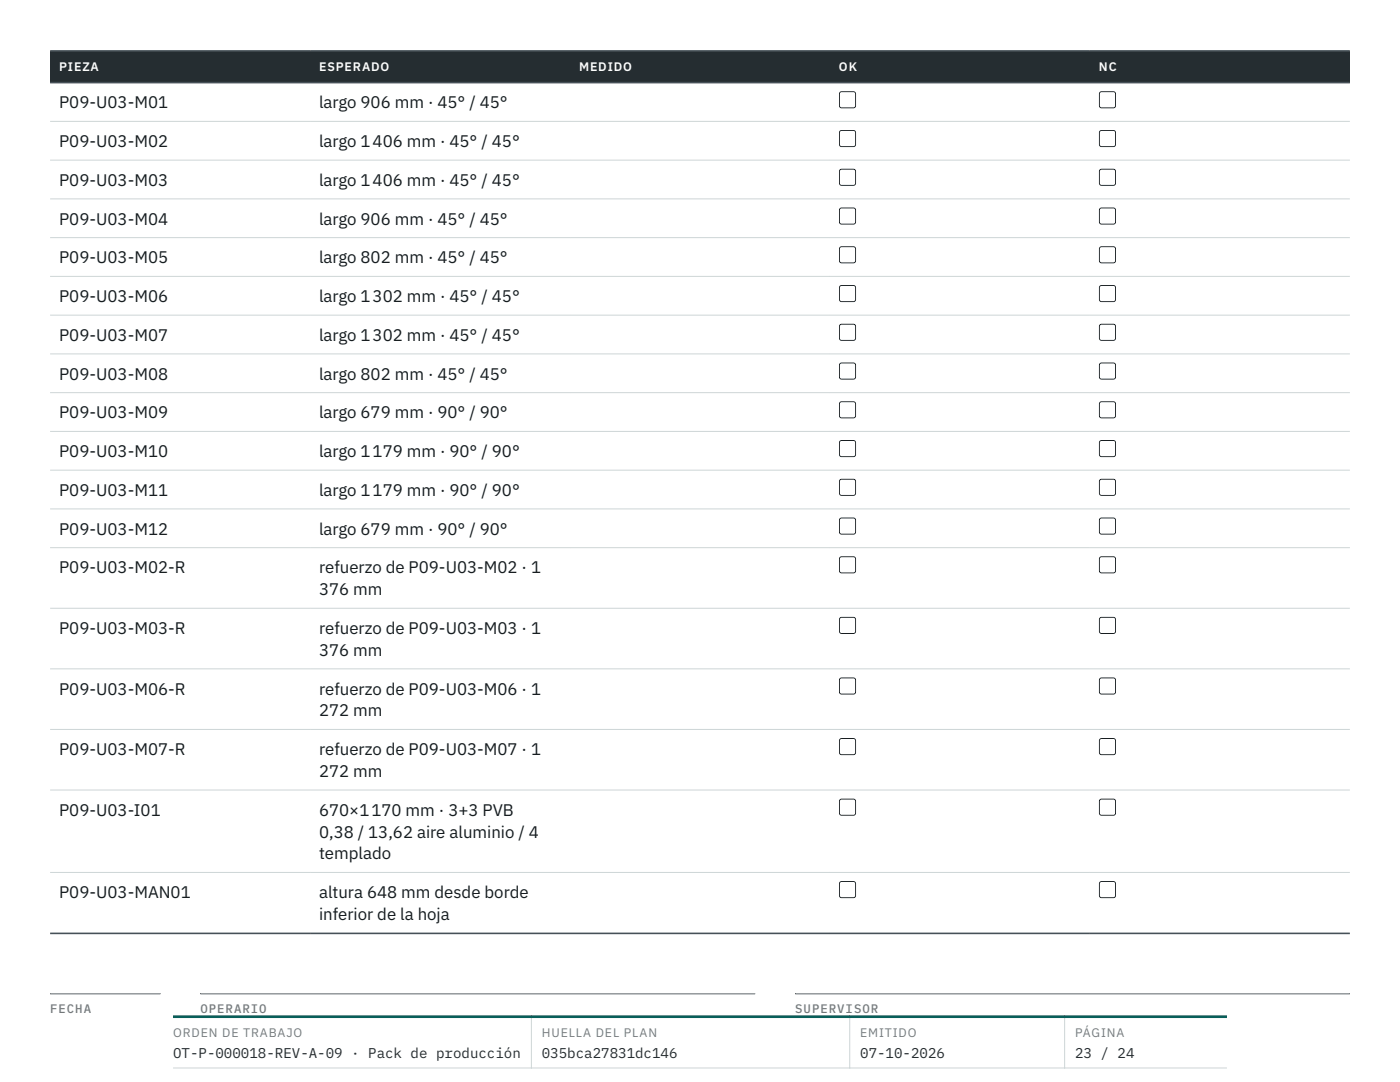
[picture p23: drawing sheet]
<svg xmlns="http://www.w3.org/2000/svg" width="279mm" height="216mm" viewBox="0 0 279 216" stroke-linecap="round" stroke-linejoin="round" font-family="sans-serif">
<defs><g id="words">
<g font-size="3.4" fill="#161c1f">
<text x="11.8" y="21.6">P09-U03-M01</text>
<text x="63.7" y="21.6">largo 906 mm · 45° / 45°</text>
<text x="11.8" y="29.3">P09-U03-M02</text>
<text x="63.7" y="29.3">largo 1 406 mm · 45° / 45°</text>
<text x="11.8" y="37.1">P09-U03-M03</text>
<text x="63.7" y="37.1">largo 1 406 mm · 45° / 45°</text>
<text x="11.8" y="44.8">P09-U03-M04</text>
<text x="63.7" y="44.8">largo 906 mm · 45° / 45°</text>
<text x="11.8" y="52.5">P09-U03-M05</text>
<text x="63.7" y="52.5">largo 802 mm · 45° / 45°</text>
<text x="11.8" y="60.3">P09-U03-M06</text>
<text x="63.7" y="60.3">largo 1 302 mm · 45° / 45°</text>
<text x="11.8" y="68">P09-U03-M07</text>
<text x="63.7" y="68">largo 1 302 mm · 45° / 45°</text>
<text x="11.8" y="75.7">P09-U03-M08</text>
<text x="63.7" y="75.7">largo 802 mm · 45° / 45°</text>
<text x="11.8" y="83.5">P09-U03-M09</text>
<text x="63.7" y="83.5">largo 679 mm · 90° / 90°</text>
<text x="11.8" y="91.2">P09-U03-M10</text>
<text x="63.7" y="91.2">largo 1 179 mm · 90° / 90°</text>
<text x="11.8" y="98.9">P09-U03-M11</text>
<text x="63.7" y="98.9">largo 1 179 mm · 90° / 90°</text>
<text x="11.8" y="106.7">P09-U03-M12</text>
<text x="63.7" y="106.7">largo 679 mm · 90° / 90°</text>
<text x="11.8" y="114.4">P09-U03-M02-R</text>
<text x="63.7" y="114.4">refuerzo de P09-U03-M02 · 1</text>
<text x="63.7" y="118.8">376 mm</text>
<text x="11.8" y="126.5">P09-U03-M03-R</text>
<text x="63.7" y="126.5">refuerzo de P09-U03-M03 · 1</text>
<text x="63.7" y="130.9">376 mm</text>
<text x="11.8" y="138.6">P09-U03-M06-R</text>
<text x="63.7" y="138.6">refuerzo de P09-U03-M06 · 1</text>
<text x="63.7" y="142.9">272 mm</text>
<text x="11.8" y="150.7">P09-U03-M07-R</text>
<text x="63.7" y="150.7">refuerzo de P09-U03-M07 · 1</text>
<text x="63.7" y="155">272 mm</text>
<text x="11.8" y="162.8">P09-U03-I01</text>
<text x="63.7" y="162.8">670×1 170 mm · 3+3 PVB</text>
<text x="63.7" y="167.1">0,38 / 13,62 aire aluminio / 4</text>
<text x="63.7" y="171.5">templado</text>
<text x="11.8" y="179.2">P09-U03-MAN01</text>
<text x="63.7" y="179.2">altura 648 mm desde borde</text>
<text x="63.7" y="183.6">inferior de la hoja</text>
</g>
<g font-size="2.8" fill="#252d31">
<text x="34.5" y="211">OT-P-000018-REV-A-09 · Pack de producción</text>
<text x="108.1" y="211">035bca27831dc146</text>
<text x="171.7" y="211">07-10-2026</text>
<text x="214.6" y="211">23 / 24</text>
</g>
<g font-size="2.5" fill="#fcfdfc">
<text x="11.8" y="14.2">PIEZA</text>
<text x="63.7" y="14.2">ESPERADO</text>
<text x="115.6" y="14.2">MEDIDO</text>
<text x="167.4" y="14.2">OK</text>
<text x="219.3" y="14.2">NC</text>
</g>
<g font-size="2.5" fill="#727d82">
<text x="10" y="202">FECHA</text>
<text x="40" y="202">OPERARIO</text>
<text x="158.7" y="202">SUPERVISOR</text>
<text x="34.5" y="206.9">ORDEN DE TRABAJO</text>
<text x="108.1" y="206.9">HUELLA DEL PLAN</text>
<text x="171.7" y="206.9">EMITIDO</text>
<text x="214.6" y="206.9">PÁGINA</text>
</g>
</g></defs>
<g fill="#252d31">
<path d="M10 10.2h51.9v6.3h-51.9z"/>
<path d="M61.9 10.2h51.9v6.3h-51.9z"/>
<path d="M113.8 10.2h51.8v6.3h-51.8z"/>
<path d="M165.6 10.2h51.9v6.3h-51.9z"/>
<path d="M217.5 10.2h51.9v6.3h-51.9z"/>
</g>
<g fill="none" stroke="#cdd5d6" stroke-width=".2">
<path d="M10 24.2h259.4M10 32h259.4M10 39.7h259.4M10 47.4h259.4M10 55.2h259.4M10 62.9h259.4M10 70.6h259.4M10 78.4h259.4M10 86.1h259.4M10 93.8h259.4M10 101.5h259.4M10 109.3h259.4"/>
<path d="M10 121.4h259.4M10 133.5h259.4M10 145.6h259.4M10 157.6h259.4M10 174.1h259.4"/>
</g>
<path d="M10 10.2h259.4M10 16.5h259.4M10 186.2h259.4" fill="none" stroke="#465158" stroke-width=".32"/>
<g fill="#161c1f">
<path d="M167.7 18.5l.2-.1h2.6l.2 .3-.1 2.6-.3 .1h-2.5l-.2-.3zM167.7 18.3l2.6-.1 .5 .3v2.6l-.2 .4-2.7 .1-.4-.2-.1-2.7z" fill-rule="evenodd"/>
<path d="M219.5 18.5l.3-.1h2.6l.1 .3v2.6l-.3 .1h-2.5l-.2-.3zM219.4 18.5l.4-.3 2.7 .1 .2 .4v2.7l-.5 .2-2.6-.1-.3-.4z" fill-rule="evenodd"/>
<path d="M167.7 26.3l.2-.2 2.6 .1 .2 .2-.1 2.6-.3 .2-2.5-.1-.2-.3zM167.7 26l2.6-.1 .5 .3v2.6l-.2 .5h-2.7l-.4-.2-.1-2.7z" fill-rule="evenodd"/>
<path d="M219.5 26.3l.3-.2 2.6 .1 .1 .2v2.6l-.3 .2-2.5-.1-.2-.3zM219.4 26.2l.4-.3 2.7 .1 .2 .4v2.7l-.5 .2h-2.6l-.3-.5z" fill-rule="evenodd"/>
<path d="M167.7 34l.2-.1h2.6l.2 .3-.1 2.5-.3 .2h-2.5l-.2-.3zM167.7 33.7h2.6l.5 .2v2.7l-.2 .4-2.7 .1-.4-.3-.1-2.6z" fill-rule="evenodd"/>
<path d="M219.7 33.9h2.5l.3 .1v2.6l-.1 .3h-2.6l-.3-.2v-2.5zM219.4 33.9l.4-.2h2.7l.2 .5v2.6l-.5 .3-2.6-.1-.3-.4z" fill-rule="evenodd"/>
<path d="M167.7 41.7l.2-.1h2.6l.2 .3-.1 2.6-.3 .1h-2.5l-.2-.3zM167.7 41.5l2.6-.1 .5 .3v2.6l-.2 .4-2.7 .1-.4-.2-.1-2.7z" fill-rule="evenodd"/>
<path d="M219.7 41.6h2.5l.3 .1v2.6l-.1 .3h-2.6l-.3-.1v-2.6zM219.4 41.7l.4-.3 2.7 .1 .2 .4v2.7l-.5 .2-2.6-.1-.3-.4z" fill-rule="evenodd"/>
<path d="M167.7 49.5l.2-.2 2.6 .1 .2 .2-.1 2.6-.3 .2-2.5-.1-.2-.3zM167.7 49.2l2.6-.1 .5 .3v2.6l-.2 .5h-2.7l-.4-.2-.1-2.7z" fill-rule="evenodd"/>
<path d="M219.7 49.4l2.5-.1 .3 .2v2.5l-.1 .3-2.6 .1-.3-.2v-2.6zM219.4 49.4l.4-.3 2.7 .1 .2 .4v2.7l-.5 .2h-2.6l-.3-.5z" fill-rule="evenodd"/>
<path d="M167.7 57.2l.2-.1h2.6l.2 .3-.1 2.5-.3 .2h-2.5l-.2-.3zM167.7 56.9h2.6l.5 .2v2.7l-.2 .4-2.7 .1-.4-.3-.1-2.6z" fill-rule="evenodd"/>
<path d="M219.7 57.1h2.5l.3 .1v2.6l-.1 .3h-2.6l-.3-.2v-2.5zM219.4 57.1l.4-.2h2.7l.2 .5v2.6l-.5 .3-2.6-.1-.3-.4z" fill-rule="evenodd"/>
<path d="M167.7 64.9l.2-.1h2.6l.2 .3-.1 2.6-.3 .1h-2.5l-.2-.3zM167.7 64.7l2.6-.1 .5 .3v2.6l-.2 .4-2.7 .1-.4-.2-.1-2.7z" fill-rule="evenodd"/>
<path d="M219.7 64.8h2.5l.3 .1v2.6l-.1 .3h-2.6l-.3-.1v-2.6zM219.4 64.9l.4-.3 2.7 .1 .2 .4v2.7l-.5 .2-2.6-.1-.3-.4z" fill-rule="evenodd"/>
<path d="M167.7 72.7l.2-.2 2.6 .1 .2 .2-.1 2.6-.3 .2-2.5-.1-.2-.3zM167.7 72.4l2.6-.1 .5 .3v2.6l-.2 .5h-2.7l-.4-.2-.1-2.7z" fill-rule="evenodd"/>
<path d="M219.7 72.6l2.5-.1 .3 .2v2.5l-.1 .3-2.6 .1-.3-.2v-2.6zM219.6 72.4l2.6-.1 .5 .3v2.6l-.2 .5h-2.7l-.4-.2-.1-2.7z" fill-rule="evenodd"/>
<path d="M167.7 80.4l.2-.2 2.6 .1 .2 .3-.1 2.5-.3 .2h-2.5l-.2-.3zM167.7 80.1h2.6l.5 .2v2.7l-.2 .4-2.7 .1-.4-.3-.1-2.6z" fill-rule="evenodd"/>
<path d="M219.5 80.4l.3-.2 2.6 .1 .1 .3v2.5l-.3 .2h-2.5l-.2-.3zM219.6 80.1h2.6l.5 .2v2.7l-.2 .4-2.7 .1-.4-.3-.1-2.6z" fill-rule="evenodd"/>
<path d="M167.7 88.1l.2-.1h2.6l.2 .3-.1 2.6-.3 .1h-2.5l-.2-.3zM167.7 87.9l2.6-.1 .5 .3v2.6l-.2 .4-2.7 .1-.4-.2-.1-2.7z" fill-rule="evenodd"/>
<path d="M219.7 88h2.5l.3 .1v2.6l-.1 .3h-2.6l-.3-.1v-2.6zM219.6 87.9l2.6-.1 .5 .3v2.6l-.2 .4-2.7 .1-.4-.2-.1-2.7z" fill-rule="evenodd"/>
<path d="M167.7 95.9l.2-.2 2.6 .1 .2 .2-.1 2.6-.3 .2-2.5-.1-.2-.3zM167.7 95.6l2.6-.1 .5 .3v2.6l-.2 .5h-2.7l-.4-.2-.1-2.7z" fill-rule="evenodd"/>
<path d="M219.5 95.9l.3-.2 2.6 .1 .1 .2v2.6l-.3 .2-2.5-.1-.2-.3zM219.6 95.6l2.6-.1 .5 .3v2.6l-.2 .5h-2.7l-.4-.2-.1-2.7z" fill-rule="evenodd"/>
<path d="M167.7 103.6l.2-.2 2.6 .1 .2 .3-.1 2.5-.3 .2h-2.5l-.2-.3zM167.7 103.3h2.6l.5 .2v2.7l-.2 .4-2.7 .1-.4-.3-.1-2.6z" fill-rule="evenodd"/>
<path d="M219.7 103.5l2.5-.1 .3 .2v2.6l-.1 .3h-2.6l-.3-.2v-2.5zM219.6 103.3h2.6l.5 .2v2.7l-.2 .4-2.7 .1-.4-.3-.1-2.6z" fill-rule="evenodd"/>
<path d="M167.7 111.3l.2-.1h2.6l.2 .3-.1 2.6-.3 .1h-2.5l-.2-.3zM167.7 111.1l2.6-.1 .5 .3v2.6l-.2 .4-2.7 .1-.4-.2-.1-2.7z" fill-rule="evenodd"/>
<path d="M219.5 111.3l.3-.1h2.6l.1 .3v2.6l-.3 .1h-2.5l-.2-.3zM219.6 111.1l2.6-.1 .5 .3v2.6l-.2 .4-2.7 .1-.4-.2-.1-2.7z" fill-rule="evenodd"/>
<path d="M167.7 123.4l.2-.1h2.6l.2 .3-.1 2.6-.3 .1h-2.5l-.2-.3zM167.7 123.2l2.6-.1 .5 .2v2.7l-.2 .4-2.7 .1-.4-.3-.1-2.6z" fill-rule="evenodd"/>
<path d="M219.7 123.3h2.5l.3 .1v2.6l-.1 .3h-2.6l-.3-.1v-2.6zM219.6 123.2l2.6-.1 .5 .2v2.7l-.2 .4-2.7 .1-.4-.3-.1-2.6z" fill-rule="evenodd"/>
<path d="M167.7 135.5l.2-.1h2.6l.2 .3-.1 2.5-.3 .2h-2.5l-.2-.3zM167.7 135.3l2.6-.1 .5 .2v2.7l-.2 .4-2.7 .1-.4-.3-.1-2.6z" fill-rule="evenodd"/>
<path d="M219.7 135.4h2.5l.3 .1v2.6l-.1 .3h-2.6l-.3-.2v-2.5zM219.4 135.4l.4-.2 2.7 .1 .2 .4v2.6l-.5 .3-2.6-.1-.3-.4z" fill-rule="evenodd"/>
<path d="M167.7 147.6l.2-.1h2.6l.2 .3-.1 2.5-.3 .2h-2.5l-.2-.3zM167.5 147.5l.4-.2h2.7l.2 .5v2.6l-.5 .3-2.6-.1-.3-.4z" fill-rule="evenodd"/>
<path d="M219.7 147.5h2.5l.3 .1v2.6l-.1 .3h-2.6l-.3-.2v-2.5zM219.4 147.5l.4-.2h2.7l.2 .5v2.6l-.5 .3-2.6-.1-.3-.4z" fill-rule="evenodd"/>
<path d="M167.7 159.7l.2-.2 2.6 .1 .2 .3-.1 2.5-.3 .2-2.5-.1-.2-.2zM167.7 159.4h2.6l.5 .2v2.7l-.2 .4-2.7 .1-.4-.3-.1-2.6z" fill-rule="evenodd"/>
<path d="M219.5 159.7l.3-.2 2.6 .1 .1 .3v2.5l-.3 .2-2.5-.1-.2-.2zM219.6 159.4h2.6l.5 .2v2.7l-.2 .4-2.7 .1-.4-.3-.1-2.6z" fill-rule="evenodd"/>
<path d="M167.7 176.1l.2-.1h2.6l.2 .3-.1 2.6-.3 .1h-2.5l-.2-.3zM167.7 175.9l2.6-.1 .5 .3v2.6l-.2 .4-2.7 .1-.4-.2-.1-2.7z" fill-rule="evenodd"/>
<path d="M219.5 176.1l.3-.1h2.6l.1 .3v2.6l-.3 .1h-2.5l-.2-.3zM219.4 176.1l.4-.3 2.7 .1 .2 .4v2.7l-.5 .2-2.6-.1-.3-.4z" fill-rule="evenodd"/>
</g>
<g fill="#465158">
<path d="M10 198.2h22zM10 198.2h22v.2h-22z" fill-rule="evenodd"/>
<path d="M40 198.2h110.7zM40 198.2h110.7v.2h-110.7z" fill-rule="evenodd"/>
<path d="M158.7 198.2h110.7zM158.7 198.2h110.7v.2h-110.7z" fill-rule="evenodd"/>
</g>
<path d="M34.5 213.1h210.4M106 202.6v10.6M169.6 202.6v10.6M212.5 202.6v10.6" fill="none" stroke="#cdd5d6" stroke-width=".2"/>
<path d="M34.5 202.9h210.4" fill="none" stroke="#075f5a" stroke-width=".53"/>
<use href="#words"/>
</svg>
